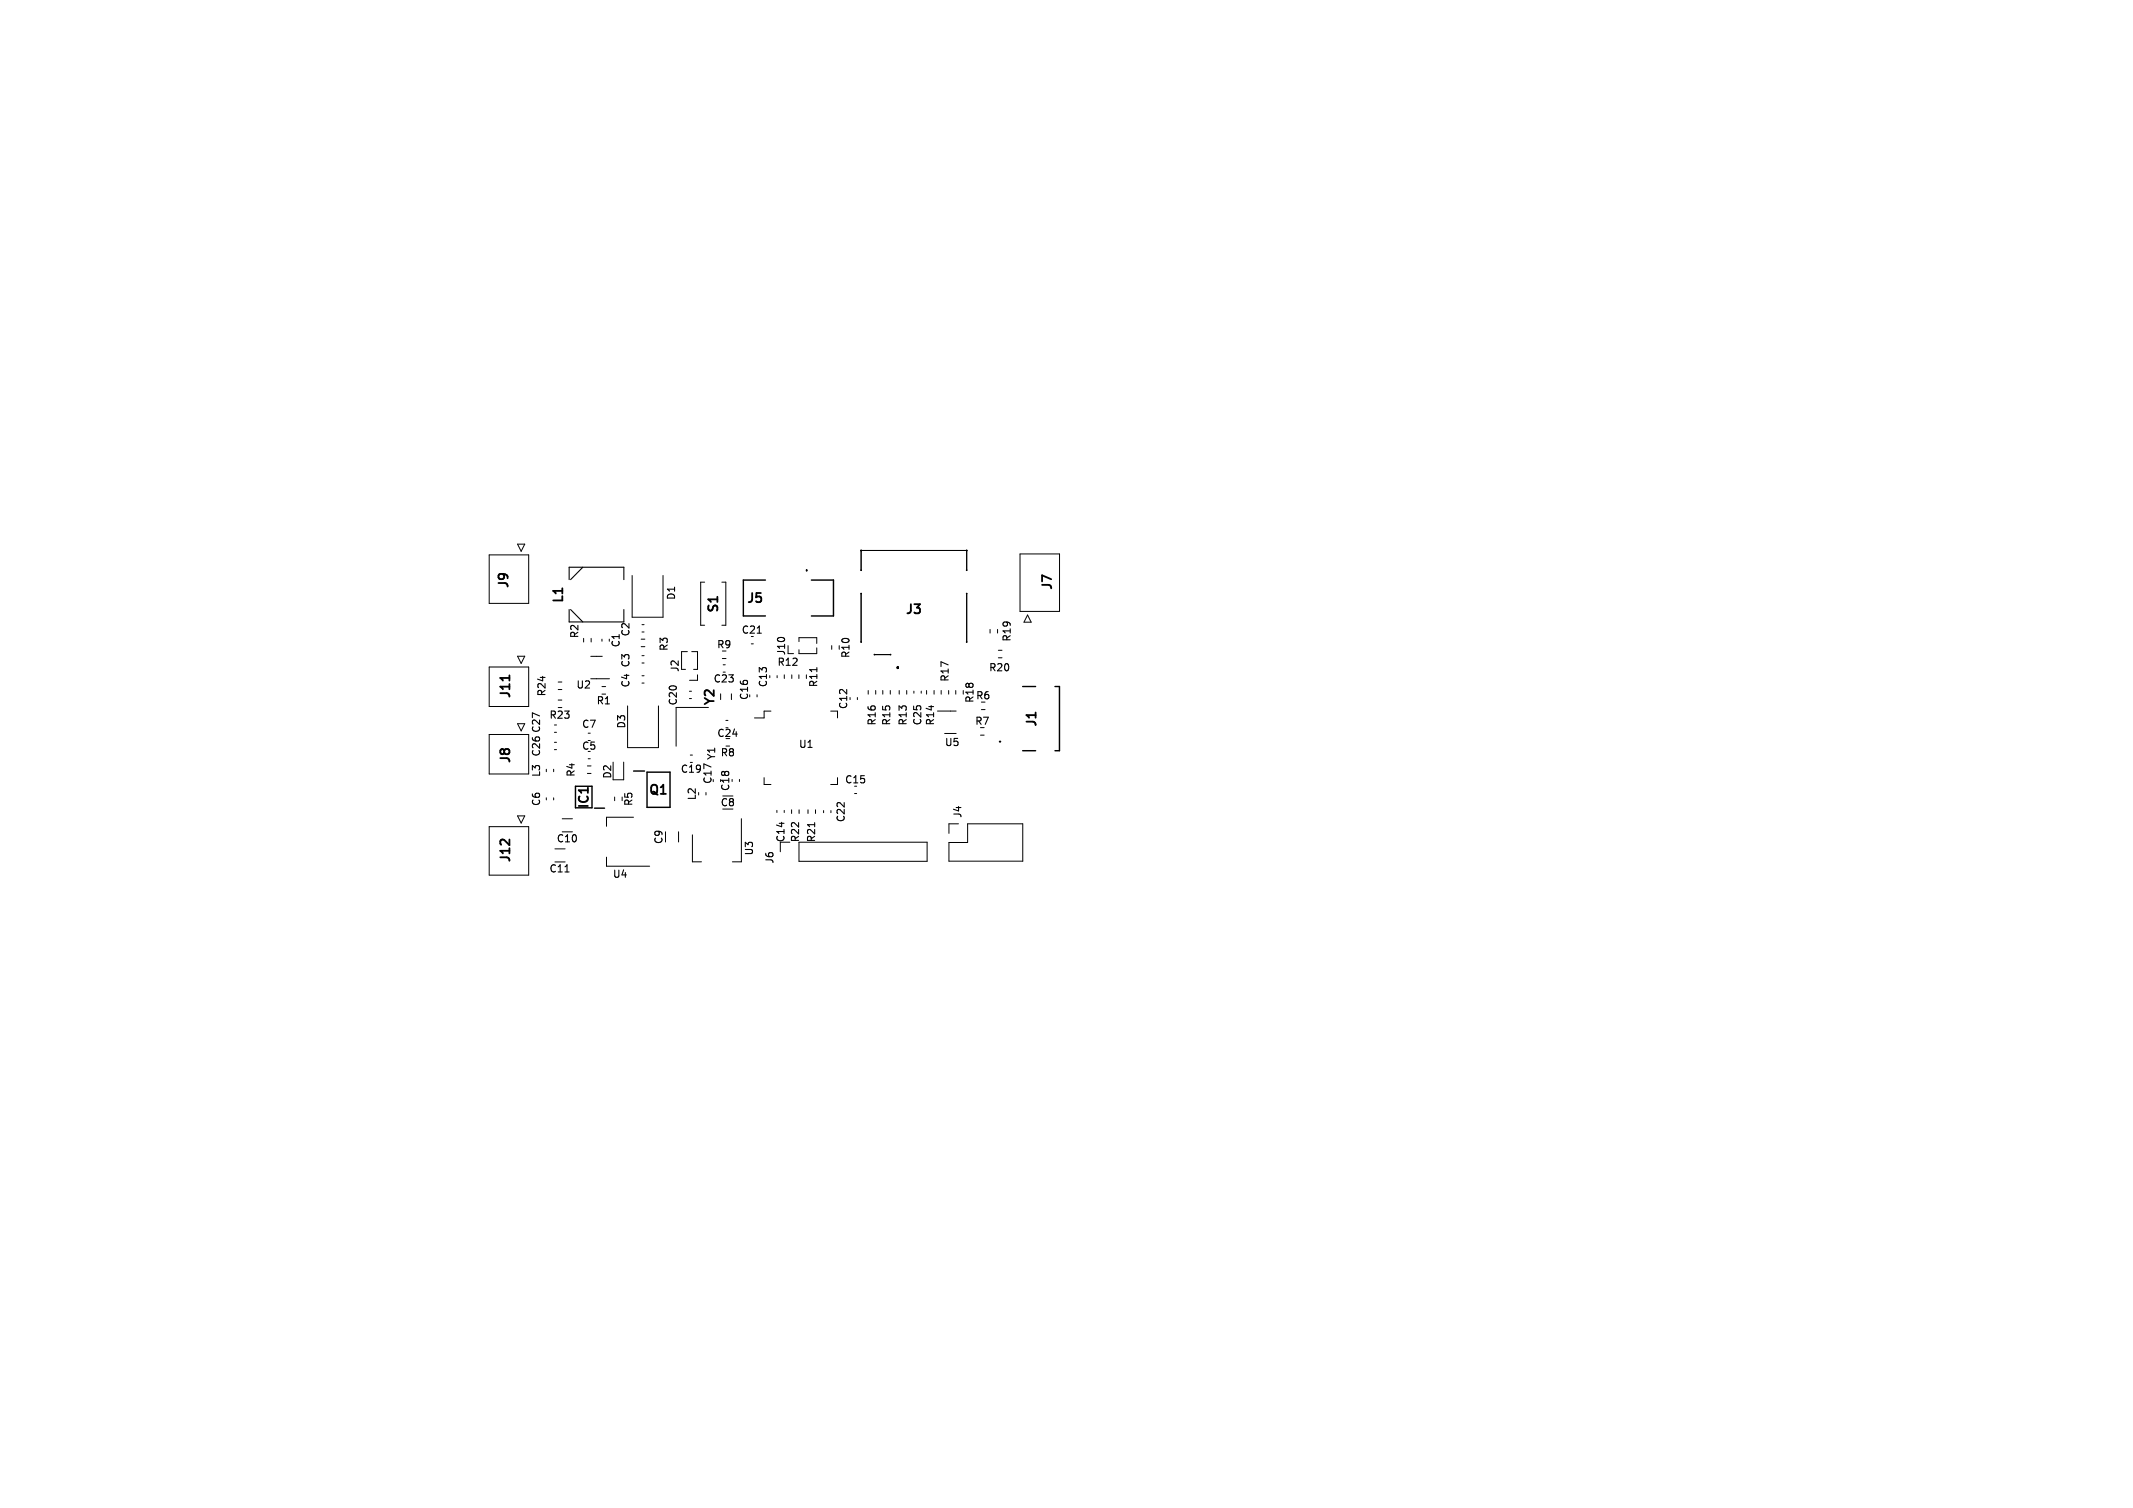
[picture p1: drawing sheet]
<svg xmlns="http://www.w3.org/2000/svg" width="297mm" height="210mm" viewBox="0 0 297 210" stroke-linecap="round" stroke-linejoin="round" font-family="sans-serif">
<defs><g id="words">
<g font-size="1.8">
<text x="71.1" y="82.1" transform="rotate(-90 71.1 82.1)">J9</text>
<text x="146.8" y="82.4" transform="rotate(-90 146.8 82.4)">J7</text>
<text x="78.7" y="84.2" transform="rotate(-90 78.7 84.2)">L1</text>
<text x="100.3" y="85.5" transform="rotate(-90 100.3 85.5)">S1</text>
<text x="103.8" y="84.3">J5</text>
<text x="125.9" y="85.9">J3</text>
<text x="71.4" y="97.5" transform="rotate(-90 71.4 97.5)">J11</text>
<text x="99.8" y="98.4" transform="rotate(-90 99.8 98.4)">Y2</text>
<text x="144.6" y="101.4" transform="rotate(-90 144.6 101.4)">J1</text>
<text x="71.4" y="106.5" transform="rotate(-90 71.4 106.5)">J8</text>
<text x="82.3" y="112.8" transform="rotate(-90 82.3 112.8)">IC1</text>
<text x="90.2" y="111">Q1</text>
<text x="71.4" y="120.3" transform="rotate(-90 71.4 120.3)">J12</text>
</g>
<g font-size="1.4">
<text x="94.2" y="83.7" transform="rotate(-90 94.2 83.7)">D1</text>
<text x="80.7" y="89" transform="rotate(-90 80.7 89)">R2</text>
<text x="87.8" y="88.7" transform="rotate(-90 87.8 88.7)">C2</text>
<text x="103.2" y="88.4">C21</text>
<text x="140.9" y="89.5" transform="rotate(-90 140.9 89.5)">R19</text>
<text x="86.5" y="90.3" transform="rotate(-90 86.5 90.3)">C1</text>
<text x="87.8" y="95.8" transform="rotate(-90 87.8 95.8)">C4</text>
<text x="87.8" y="93" transform="rotate(-90 87.8 93)">C3</text>
<text x="93.2" y="90.8" transform="rotate(-90 93.2 90.8)">R3</text>
<text x="94.7" y="93.7" transform="rotate(-90 94.7 93.7)">J2</text>
<text x="99.3" y="95.2">C23</text>
<text x="99.7" y="90.5">R9</text>
<text x="107" y="95.8" transform="rotate(-90 107 95.8)">C13</text>
<text x="108.2" y="92.9">R12</text>
<text x="109.5" y="91.4" transform="rotate(-90 109.5 91.4)">J10</text>
<text x="114" y="95.8" transform="rotate(-90 114 95.8)">R11</text>
<text x="118.5" y="91.7" transform="rotate(-90 118.5 91.7)">R10</text>
<text x="132.3" y="95" transform="rotate(-90 132.3 95)">R17</text>
<text x="137.6" y="93.7">R20</text>
<text x="76.2" y="97.1" transform="rotate(-90 76.2 97.1)">R24</text>
<text x="76.4" y="100.3">R23</text>
<text x="80.2" y="96.1">U2</text>
<text x="80.9" y="101.6">C7</text>
<text x="83" y="98.3">R1</text>
<text x="87.3" y="101.6" transform="rotate(-90 87.3 101.6)">D3</text>
<text x="94.5" y="98.4" transform="rotate(-90 94.5 98.4)">C20</text>
<text x="104.4" y="97.6" transform="rotate(-90 104.4 97.6)">C16</text>
<text x="118.2" y="98.9" transform="rotate(-90 118.2 98.9)">C12</text>
<text x="122.1" y="101.1" transform="rotate(-90 122.1 101.1)">R16</text>
<text x="124.2" y="101.1" transform="rotate(-90 124.2 101.1)">R15</text>
<text x="126.5" y="101.1" transform="rotate(-90 126.5 101.1)">R13</text>
<text x="128.5" y="101.1" transform="rotate(-90 128.5 101.1)">C25</text>
<text x="130.3" y="101.1" transform="rotate(-90 130.3 101.1)">R14</text>
<text x="135.7" y="101.1">R7</text>
<text x="135.8" y="98" transform="rotate(-90 135.8 98)">R18</text>
<text x="135.8" y="97.6">R6</text>
<text x="75.4" y="105.5" transform="rotate(-90 75.4 105.5)">C26 C27</text>
<text x="80.9" y="104.6">C5</text>
<text x="94.7" y="107.8">C19</text>
<text x="99.8" y="102.8">C24</text>
<text x="99.8" y="105.9" transform="rotate(-90 99.8 105.9)">Y1</text>
<text x="100.2" y="105.5">R8</text>
<text x="111.1" y="104.4">U1</text>
<text x="131.5" y="104.1">U5</text>
<text x="75.4" y="112.4" transform="rotate(-90 75.4 112.4)">C6</text>
<text x="75.4" y="108.3" transform="rotate(-90 75.4 108.3)">L3</text>
<text x="80.2" y="108.3" transform="rotate(-90 80.2 108.3)">R4</text>
<text x="85.3" y="108.5" transform="rotate(-90 85.3 108.5)">D2</text>
<text x="88.3" y="112.4" transform="rotate(-90 88.3 112.4)">R5</text>
<text x="97.1" y="111.5" transform="rotate(-90 97.1 111.5)">L2</text>
<text x="99.3" y="109.3" transform="rotate(-90 99.3 109.3)">C17</text>
<text x="100.2" y="112.5">C8</text>
<text x="101.7" y="110.3" transform="rotate(-90 101.7 110.3)">C18</text>
<text x="117.6" y="109.3">C15</text>
<text x="77.4" y="117.5">C10</text>
<text x="92.4" y="117.6" transform="rotate(-90 92.4 117.6)">C9</text>
<text x="105" y="119.2" transform="rotate(-90 105 119.2)">U3</text>
<text x="109.4" y="117.4" transform="rotate(-90 109.4 117.4)">C14</text>
<text x="111.5" y="117.4" transform="rotate(-90 111.5 117.4)">R22</text>
<text x="113.7" y="117.4" transform="rotate(-90 113.7 117.4)">R21</text>
<text x="117.8" y="114.6" transform="rotate(-90 117.8 114.6)">C22</text>
<text x="134.1" y="114" transform="rotate(-90 134.1 114)">J4</text>
<text x="76.4" y="121.7">C11</text>
<text x="85.2" y="122.4">U4</text>
<text x="107.9" y="120.4" transform="rotate(-90 107.9 120.4)">J6</text>
</g>
</g></defs>
<path d="M70.9 94.1v.7M78.3 81.9v.8M144.2 99.2v.8M69.8 117h.4M70.9 116.9v.8M81.9 109.7v.7" fill="none" stroke="#000" stroke-width=".25"/>
<path d="M81.2 79l-1.7 1.7M79.2 80.7v-1.7h7.7v1.7M79.2 84.9v1.7h7.7v-1.7M79.5 84.9l1.7 1.7M105.4 88.2h.6M113.7 93v.5M113.4 114.6v.5M78.7 121.4h.5" fill="none" stroke="#000" stroke-width=".15"/>
<g fill="none" stroke="#000" stroke-width=".14">
<path d="M68.1 77.3h5.5v6.7h-5.5zM72.1 75.8h1l-.5 1zM119.9 79.4v-2.7h14.7v2.7M142 77.1h5.5v8h-5.5zM68.1 92.9h5.5v5.5h-5.5zM72.1 91.4h1l-.5 1zM77.7 96h.5M77.7 95h.5M77.7 97.5h.5M77.7 98.5h.5M81.3 88.9v.5M82.3 94.5h2.6"/>
<path d="M82.3 91.4h1.6M82.3 88.9v.5M83.8 89v.3M83.8 96.7h.5M83.8 95.6h.5M84.8 89v.3M87.4 98.3v5.8h4.3v-5.8M88 80.1v5.9h4.3v-5.9M89.3 90.1h.5M89.3 89h.5M89.4 88h.3M89.4 87h.3"/>
<path d="M89.4 95.1h.3M89.4 94.1h.3M89.4 92.3h.3M89.4 91.3h.3M95.7 90.7h-.8v2.5h.5M96 96.3h.3M96 97.3h.3M96.3 90.7h.8v2.5h-.5M97.1 94v.7h-1.1M98.1 81.1h-.5v6h.5M98.6 98.5h-4.5v5.4M100.5 81.1h.6v6h-.6"/>
<path d="M100.6 91.7h.5M100.7 93.6h.3M100.7 92.6h.3M101.8 96.6v.8M104.6 89.7h.3M105.4 96.8v.2M107.3 99h-.9v1h-1.3M108.2 94.1v.3M109.2 94v.5M109.7 91h.8M110.3 94v.5M111.2 94v.5"/>
<path d="M111.2 89.4v-.6h2.5v.8M112.3 94v.5M113.7 90.2v.8h-2.5v-.5M115.7 99h.9v1M115.8 89.9v.5M116.9 89.9v.5M119.4 97.1v.3M119.9 82.7v6.7M120.9 96.2v.5M121.8 91.2h2.2M121.9 96.2v.5M122.9 96.2v.5"/>
<path d="M124 96.2v.5M125.2 96.2v.5M126.3 96.2v.5M127.3 96.2v.3M128.3 96.2v.3M129 96.2v.5M130.1 96.2v.5M130.5 99h2.6M131 96.2v.5M132.1 96.2v.5M133.1 96.2v.5M134.1 96.2v.5"/>
<path d="M134.6 82.7v6.7M136.7 98.8h.5M137.9 87.7v.5M138.9 87.7v.5M139 90.6h.5M139 91.6h.5M143.1 85.6l.5 1h-1zM68.1 102.3h5.5v5.5h-5.5zM68.1 115.1h5.5v6.8h-5.5zM72.1 113.6h1l-.5 1zM72.1 100.8h1l-.5 1zM76.1 107.1v.4"/>
<path d="M76.1 111.1v.3M77.1 107.1v.4M77.1 111.1v.3M77.2 103.4h.3M77.2 104.4h.3M77.2 101h.3M77.2 102h.3M77.3 118.2h1.4M78.3 115.8h1.4M78.3 114h1.4M81.8 106.7h.5M81.8 107.7h.5"/>
<path d="M81.9 105.7h.3M81.9 102.1h.3M84.4 119.4v1.2h6.1M85.4 106.1v2.5h1.4v-2.5M85.6 111v.5M86.6 111v.5M88.2 113.8h-3.8v1.3M94.5 115.8v1.5M96.1 106.2h.3M96.1 105.2h.3M96.4 116.3v3.7h1.3M98.3 110.4v.3"/>
<path d="M100.6 110.8h1.5M101.1 100.3h.3M101.1 103.9h.5M103 108.5v.3M103.2 114v6h-1.2M106.4 108.3v.9h.9M108.2 112.9v.3M109.2 112.9v.3M110 117.3h-1.3v1.3M110.2 112.8v.5M111.3 117.3h17.8v2.6h-17.8zM111.3 112.8v.5"/>
<path d="M112.5 112.8v.5M113.6 112.8v.5M114.7 112.9v.3M115.7 112.9v.3M116.6 108.3v.9h-.9M119 110.5h.3M131.5 102.1h1.6M133.5 114.7h-1.4v1.4M134.7 114.7h7.7v5.2h-10.3v-2.6h2.6zM136.5 102.4h.5M77.3 120h1.4"/>
<circle cx="112.3" cy="79.4" r=".05"/>
<circle cx="139.2" cy="103.3" r=".05"/>
</g>
<g fill="none" stroke="#000" stroke-width=".2">
<path d="M106.6 80.8h-3.1v5h3.1M113 80.8h3.1v5h-3.1M142.4 95.6h1.8M146.9 95.6h.6v8.9h-.6M80.1 109.5h2.3v3h-2.3zM82.8 112.5h1.4M88.2 107.4h1.5M90.1 107.5h3.2v4.9h-3.2zM142.4 104.5h1.8"/>
<circle cx="125" cy="93" r=".05"/>
</g>
<g fill="#000" stroke="#000" stroke-width=".14">
<circle cx="112.3" cy="79.5" r=".05"/>
<circle cx="112.3" cy="79.4" r=".05"/>
<circle cx="119.9" cy="79.4" r=".05"/>
<circle cx="119.9" cy="76.7" r=".05"/>
<circle cx="134.6" cy="79.4" r=".05"/>
<circle cx="134.6" cy="76.7" r=".05"/>
<circle cx="119.9" cy="89.4" r=".05"/>
<circle cx="119.9" cy="82.7" r=".05"/>
<circle cx="121.8" cy="91.2" r=".05"/>
<circle cx="124" cy="91.2" r=".05"/>
<circle cx="125" cy="92.9" r=".1"/>
<circle cx="125" cy="93" r=".1"/>
<circle cx="134.6" cy="89.4" r=".05"/>
<circle cx="134.6" cy="82.7" r=".05"/>
<circle cx="139.2" cy="103.3" r=".05"/>
<circle cx="139.3" cy="103.3" r=".05"/>
</g>
<use href="#words"/>
</svg>
